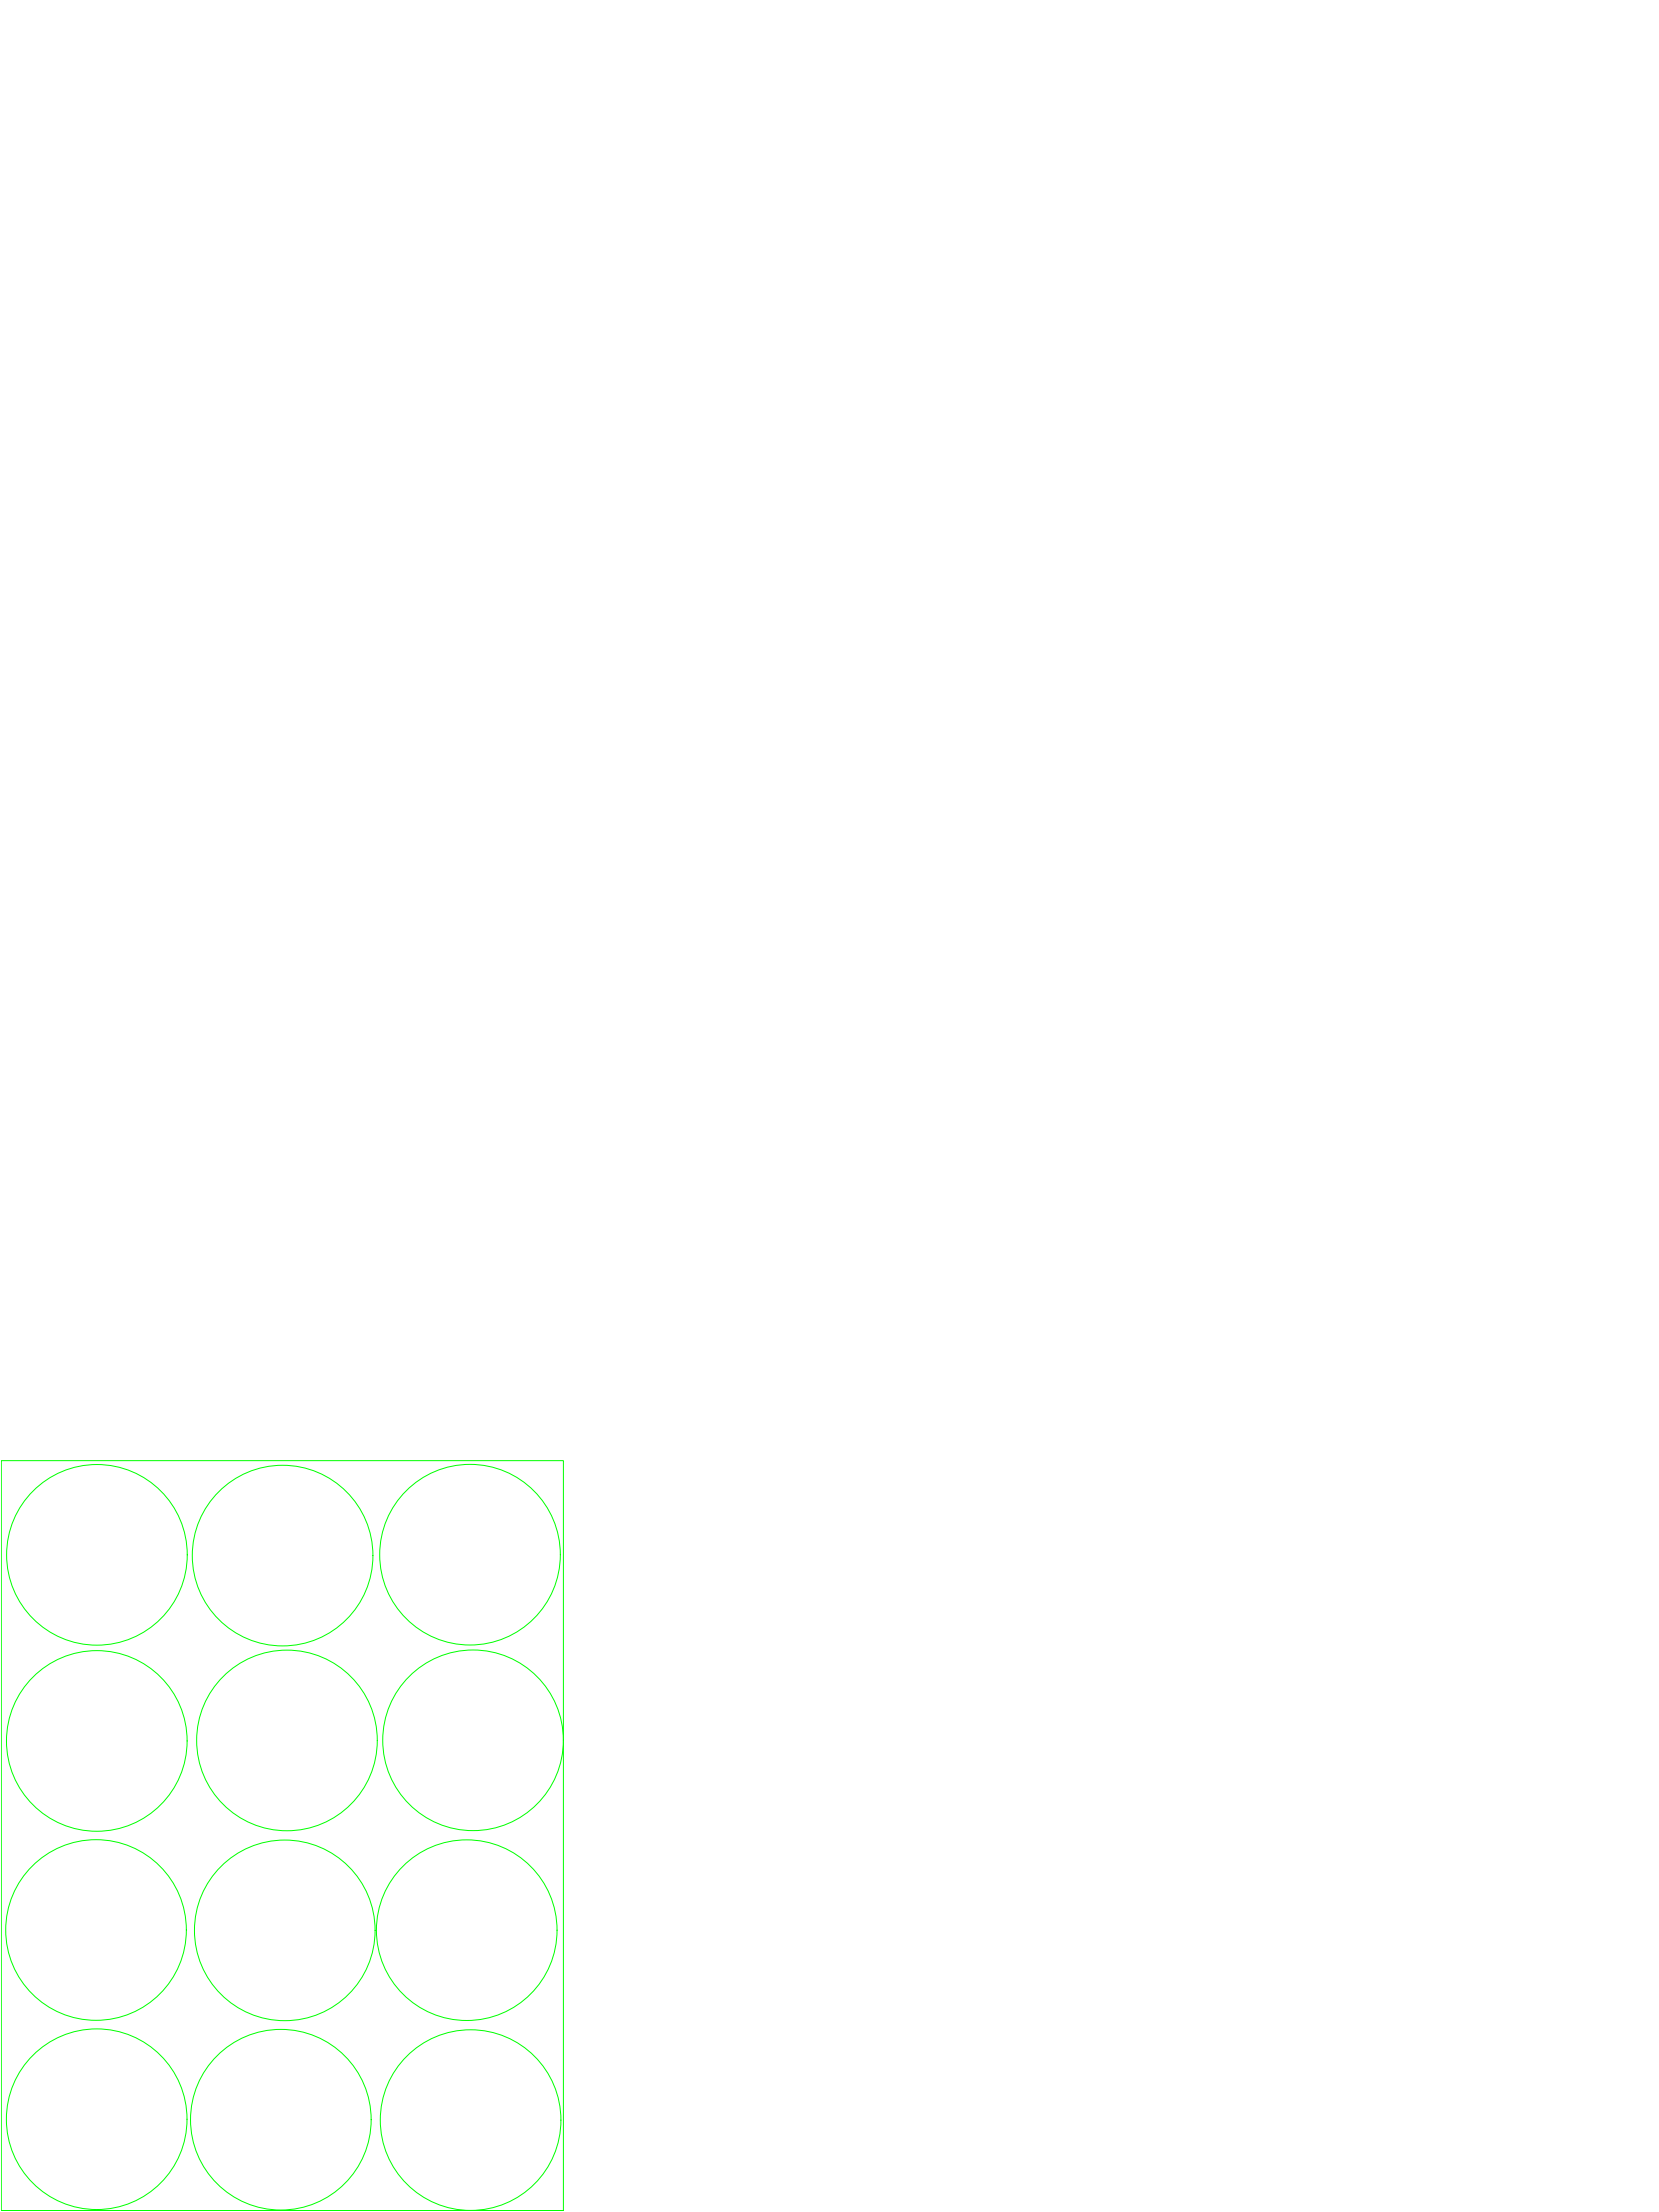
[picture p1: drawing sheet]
<svg xmlns="http://www.w3.org/2000/svg" width="914mm" height="1219mm" viewBox="0 0 914 1219" stroke-linecap="round" stroke-linejoin="round" font-family="sans-serif">
<!-- layer: Layer1 -->
<g fill="none" stroke="#0f0" stroke-width=".55">
<path d="M1 1218h310v-413h-310v413h310"/>
<circle cx="53" cy="857" r="50"/>
<circle cx="156" cy="857" r="50"/>
<circle cx="259" cy="857" r="50"/>
<circle cx="53" cy="960" r="50"/>
<circle cx="158" cy="959" r="50"/>
<circle cx="261" cy="959" r="50"/>
<circle cx="53" cy="1064" r="50"/>
<circle cx="157" cy="1064" r="50"/>
<circle cx="257" cy="1064" r="50"/>
<circle cx="53" cy="1168" r="50"/>
<circle cx="155" cy="1168" r="50"/>
<circle cx="259" cy="1169" r="50"/>
</g>
</svg>
